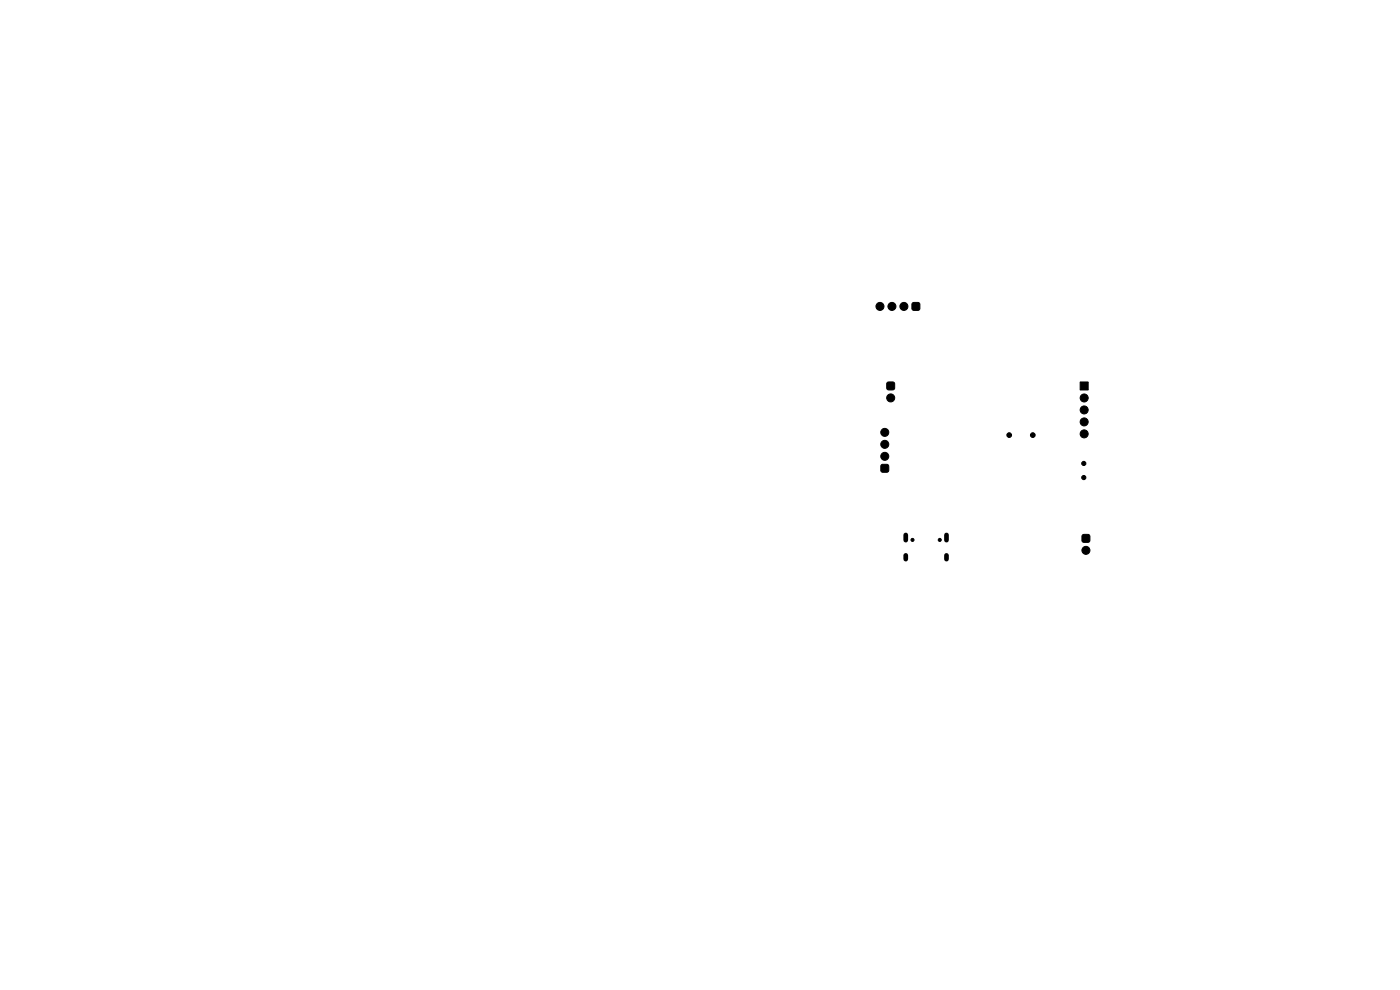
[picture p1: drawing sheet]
<svg xmlns="http://www.w3.org/2000/svg" width="297mm" height="210mm" viewBox="0 0 297 210" stroke-linecap="round" stroke-linejoin="round" font-family="sans-serif">
<g fill="#000" stroke="#000" stroke-width=".21">
<path d="M193.5 64.3l.4-.2 1.1 .1 .1 .4v1.1l-.4 .2-1.1-.1-.2-.4zM188.3 81.1l1.1-.1 .3 .2 .1 1.1-.2 .3-1.1 .1-.3-.2-.1-1.1zM229.1 81h1.7v1.7h-1.7zM186.9 98.7l.4-.2 1.1 .1 .2 .3-.1 1.1-.4 .2-1.1-.1-.1-.3zM229.6 113.5l.3-.1h1.1l.2 .4-.1 1.1-.3 .2-1.1-.1-.2-.4z"/>
<circle cx="186.7" cy="65" r=".85"/>
<circle cx="189.2" cy="65" r=".85"/>
<circle cx="191.8" cy="65" r=".85"/>
<circle cx="187.7" cy="96.8" r=".85"/>
<circle cx="187.7" cy="94.3" r=".85"/>
<circle cx="187.7" cy="91.7" r=".85"/>
<circle cx="189" cy="84.4" r=".85"/>
<circle cx="214.1" cy="92.3" r=".5"/>
<circle cx="219.1" cy="92.3" r=".5"/>
<circle cx="229.9" cy="98.3" r=".44"/>
<circle cx="230" cy="84.4" r=".85"/>
<circle cx="230" cy="89.5" r=".85"/>
<circle cx="230" cy="87" r=".85"/>
<circle cx="230" cy="92" r=".85"/>
<circle cx="193.6" cy="114.5" r=".33"/>
<circle cx="199.4" cy="114.5" r=".33"/>
<circle cx="229.9" cy="101.3" r=".44"/>
<circle cx="230.4" cy="116.7" r=".85"/>
</g>
<path d="M192.2 113.5v1.1M192.2 117.8v.8M200.8 113.5v1.1M200.8 117.8v.8" fill="none" stroke="#000" stroke-width="1"/>
</svg>
